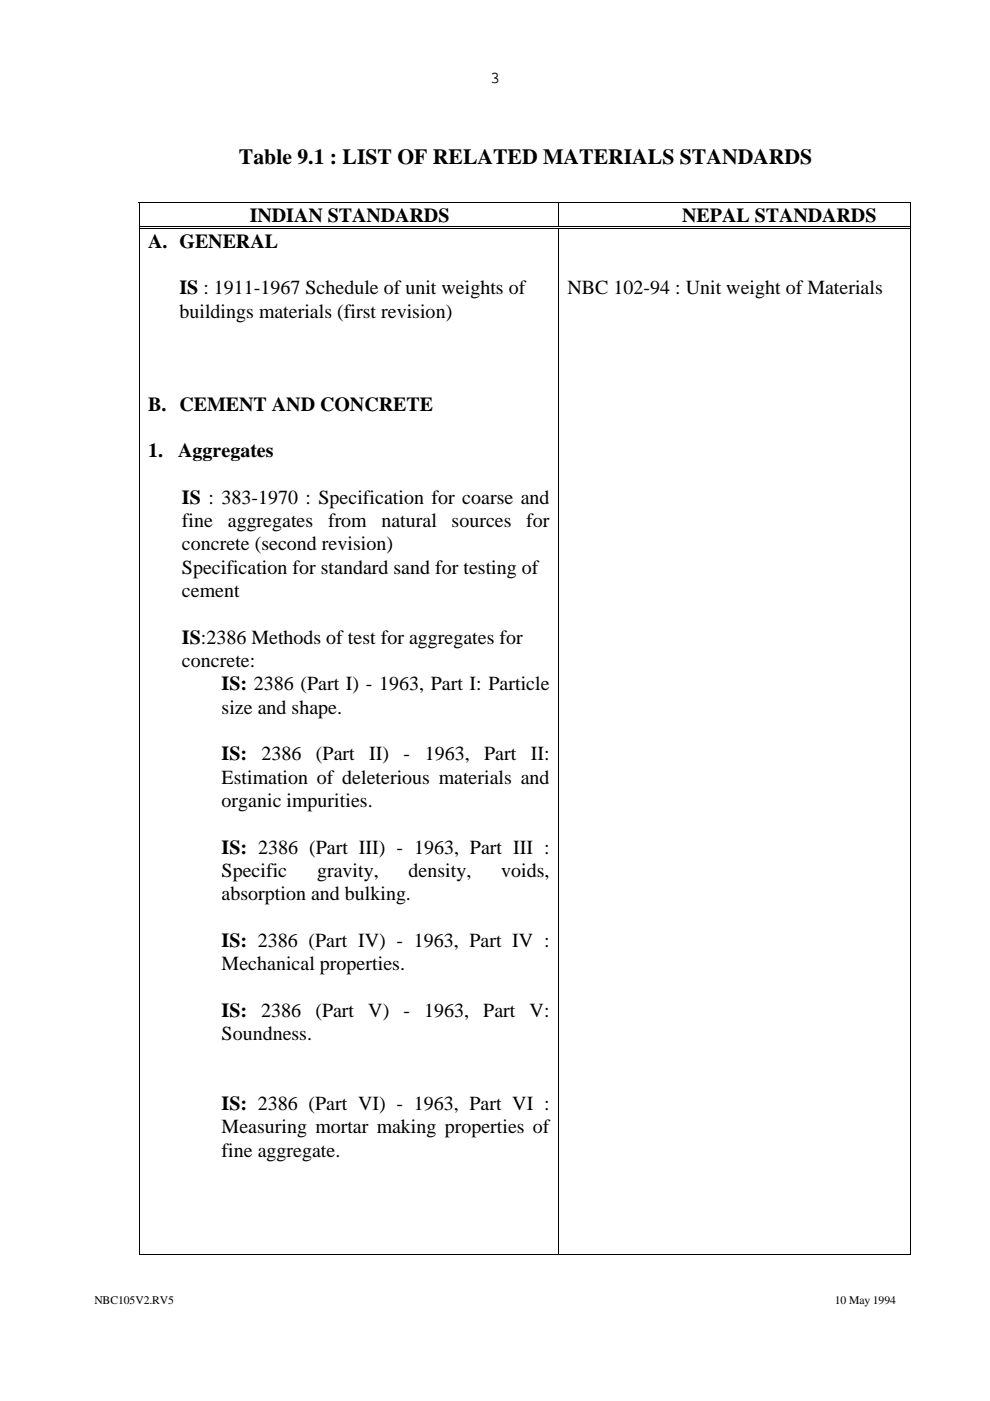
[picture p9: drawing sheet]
<svg xmlns="http://www.w3.org/2000/svg" width="210mm" height="297mm" viewBox="0 0 210 297" stroke-linecap="round" stroke-linejoin="round" font-family="sans-serif">
<defs><g id="words">
<text font-size="4.6" x="50.7" y="34.8">Table 9.1 : LIST OF RELATED MATERIALS STANDARDS</text>
<g font-size="4.2">
<text x="53" y="47.1">INDIAN STANDARDS</text>
<text x="144.7" y="47.1">NEPAL STANDARDS</text>
<text x="31.4" y="52.5">A. GENERAL</text>
<text x="38.1" y="62.4">IS : 1911-1967 Schedule of unit weights of</text>
<text x="120.3" y="62.4">NBC 102-94 : Unit weight of Materials</text>
<text x="38.1" y="67.3">buildings materials (first revision)</text>
<text x="31.4" y="87.1">B. CEMENT AND CONCRETE</text>
<text x="31.4" y="97">1.</text>
<text x="37.8" y="97">Aggregates</text>
<text x="38.6" y="106.8">IS : 383-1970 : Specification for coarse and</text>
<text x="38.6" y="111.8">fine</text>
<text x="48.3" y="111.8">aggregates</text>
<text x="69.5" y="111.8">from</text>
<text x="80.9" y="111.8">natural</text>
<text x="95.8" y="111.8">sources</text>
<text x="111.6" y="111.8">for</text>
<text x="38.6" y="116.7">concrete (second revision)</text>
<text x="38.6" y="121.6">Specification for standard sand for testing of</text>
<text x="38.6" y="126.6">cement</text>
<text x="38.6" y="136.5">IS:2386 Methods of test for aggregates for</text>
<text x="38.6" y="141.4">concrete:</text>
<text x="47" y="146.4">IS: 2386 (Part I) - 1963, Part I: Particle</text>
<text x="47" y="151.3">size and shape.</text>
<text x="47" y="161.2">IS:</text>
<text x="55.5" y="161.2">2386</text>
<text x="67" y="161.2">(Part</text>
<text x="78.3" y="161.2">II)</text>
<text x="85.6" y="161.2">-</text>
<text x="90" y="161.2">1963,</text>
<text x="102.6" y="161.2">Part</text>
<text x="112.5" y="161.2">II:</text>
<text x="47" y="166.1">Estimation of deleterious materials and</text>
<text x="47" y="171.1">organic impurities.</text>
<text x="47" y="181">IS: 2386 (Part III) - 1963, Part III :</text>
<text x="47" y="185.9">Specific</text>
<text x="67.2" y="185.9">gravity,</text>
<text x="86.6" y="185.9">density,</text>
<text x="106.3" y="185.9">voids,</text>
<text x="47" y="190.8">absorption and bulking.</text>
<text x="47" y="200.7">IS: 2386 (Part IV) - 1963, Part IV :</text>
<text x="47" y="205.7">Mechanical properties.</text>
<text x="47" y="215.6">IS:</text>
<text x="55.4" y="215.6">2386</text>
<text x="66.9" y="215.6">(Part</text>
<text x="78.1" y="215.6">V)</text>
<text x="85.5" y="215.6">-</text>
<text x="89.9" y="215.6">1963,</text>
<text x="102.5" y="215.6">Part</text>
<text x="112.3" y="215.6">V:</text>
<text x="47" y="220.5">Soundness.</text>
<text x="47" y="235.4">IS: 2386 (Part VI) - 1963, Part VI :</text>
<text x="47" y="240.3">Measuring mortar making properties of</text>
<text x="47" y="245.2">fine aggregate.</text>
</g>
<text font-size="3.5" x="103.9" y="17.5">3</text>
<g font-size="2.5">
<text x="20" y="276.4">NBC105V2.RV5</text>
<text x="177" y="276.4">10 May 1994</text>
</g>
</g></defs>
<path d="M29.4 42.9h.2v.1h-.2zM29.4 48h.2v.5h-.2zM118.3 48.5h.2zM118.3 48h.6v.2h-.6zM118.3 48.3h.6v.2h-.6zM193 42.9h.1v.1h-.1zM193 48h.1v.5h-.1zM193 265.9h.1v.2h-.1z" fill="#000"/>
<g fill="none" stroke="#000" stroke-width=".21">
<path d="M29.4 42.9h163.7M29.5 43v5M29.5 48.5v217.6M29.6 48.1h88.7M29.6 48.4h88.7M118.4 43v5M118.4 48.5v217.6M118.9 48.1h74.1M118.9 48.4h74.1M193 43v5M193 48.5v217.6M29.4 266h88.9"/>
<path d="M118.5 266h74.5"/>
</g>
<use href="#words"/>
</svg>
